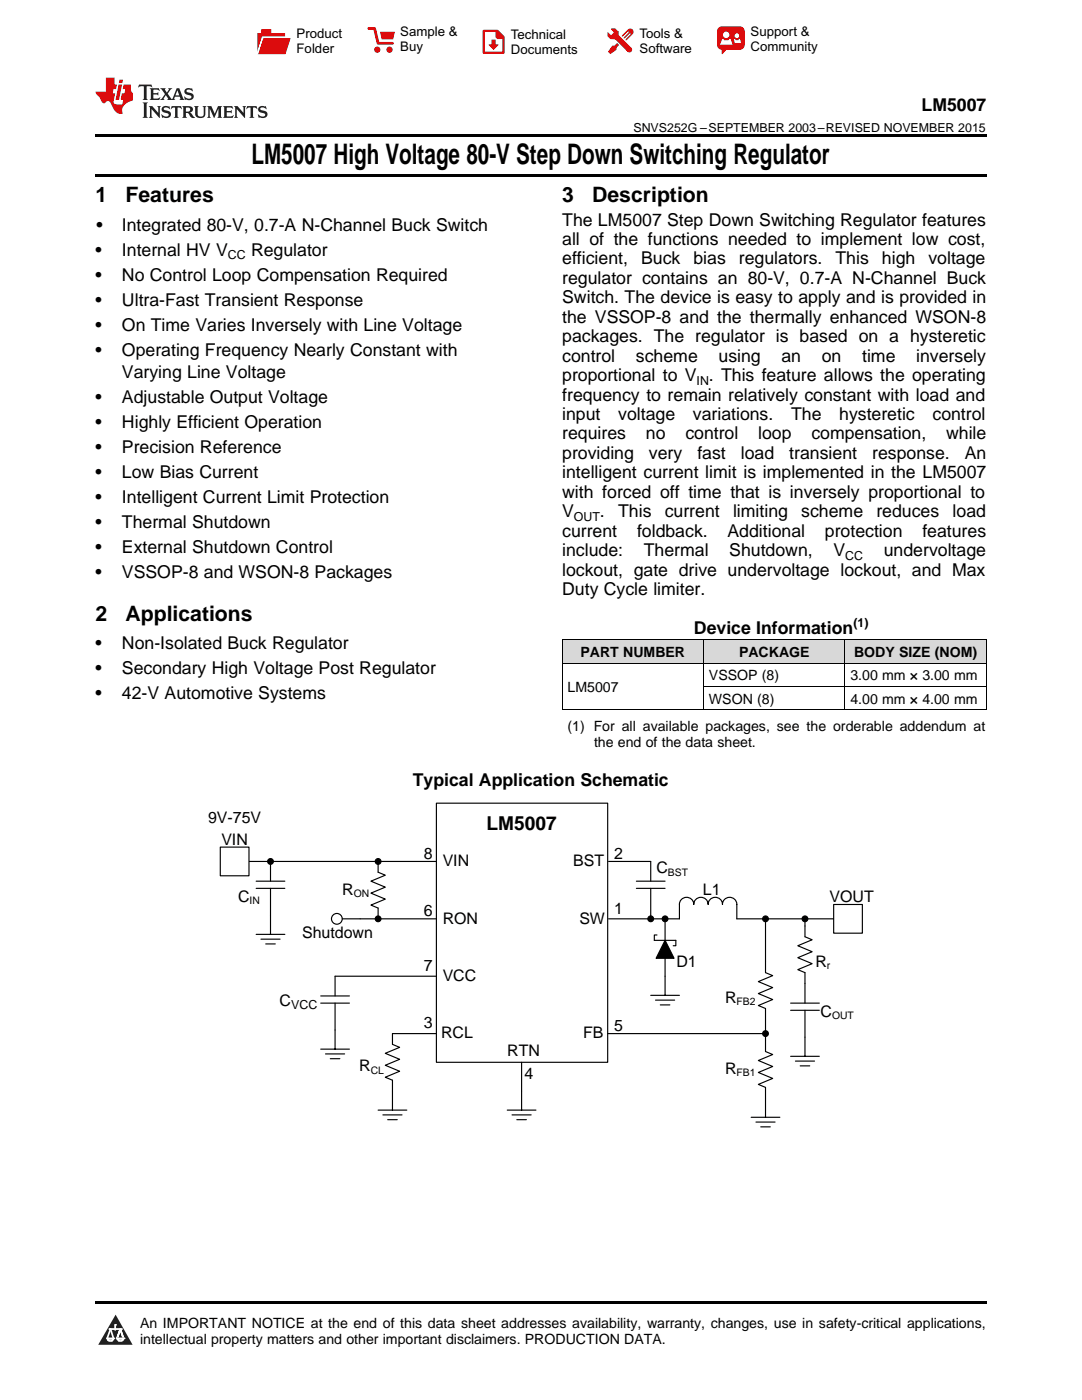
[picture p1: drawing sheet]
<svg xmlns="http://www.w3.org/2000/svg" width="216mm" height="279mm" viewBox="0 0 216 279" stroke-linecap="round" stroke-linejoin="round" font-family="sans-serif">
<defs><g id="words">
<text font-size="5.6" x="50.2" y="32.8">LM5007 High Voltage 80-V Step Down Switching Regulator</text>
<g font-size="4.2">
<text x="19" y="40.4">1</text>
<text x="25" y="40.4">Features</text>
<text x="112.2" y="40.4">3</text>
<text x="118.2" y="40.4">Description</text>
<text x="19" y="123.9">2</text>
<text x="25" y="123.9">Applications</text>
</g>
<text font-size="3.8" x="97.1" y="165.6">LM5007</text>
<g font-size="3.5">
<text x="183.9" y="22.2">LM5007</text>
<text x="19.2" y="46.1">•</text>
<text x="24.3" y="46.1">Integrated 80-V, 0.7-A N-Channel Buck Switch</text>
<text x="112.2" y="45">The LM5007 Step Down Switching Regulator features</text>
<text x="19" y="51.1">•</text>
<text x="24.3" y="51.1">Internal HV V</text>
<text x="50.1" y="51.1">Regulator</text>
<text x="112.2" y="48.9">all of the functions needed to implement low cost,</text>
<text x="112.2" y="52.8">efficient,</text>
<text x="127.9" y="52.8">Buck</text>
<text x="138.4" y="52.8">bias</text>
<text x="147.4" y="52.8">regulators.</text>
<text x="166.7" y="52.8">This</text>
<text x="176" y="52.8">high</text>
<text x="185.3" y="52.8">voltage</text>
<text x="19" y="56.1">•</text>
<text x="24.3" y="56.1">No Control Loop Compensation Required</text>
<text x="112.2" y="56.7">regulator contains an 80-V, 0.7-A N-Channel Buck</text>
<text x="19" y="61.1">•</text>
<text x="24.3" y="61.1">Ultra-Fast Transient Response</text>
<text x="112.2" y="60.5">Switch. The device is easy to apply and is provided in</text>
<text x="112.2" y="64.4">the VSSOP-8 and the thermally enhanced WSON-8</text>
<text x="19" y="66.1">•</text>
<text x="19" y="71.1">•</text>
<text x="24.3" y="66.1">On Time Varies Inversely with Line Voltage</text>
<text x="24.3" y="71.1">Operating Frequency Nearly Constant with</text>
<text x="112.2" y="68.3">packages. The regulator is based on a hysteretic</text>
<text x="24.3" y="75.4">Varying Line Voltage</text>
<text x="112.2" y="72.2">control</text>
<text x="112.2" y="76.1">proportional to V</text>
<text x="126.9" y="72.2">scheme</text>
<text x="141.5" y="76.1">. This feature allows the operating</text>
<text x="143.4" y="72.2">using</text>
<text x="155.9" y="72.2">an</text>
<text x="164" y="72.2">on</text>
<text x="172" y="72.2">time</text>
<text x="182.8" y="72.2">inversely</text>
<text x="19" y="80.4">•</text>
<text x="24.3" y="80.4">Adjustable Output Voltage</text>
<text x="112.2" y="79.9">frequency to remain relatively constant with load and</text>
<text x="112.2" y="83.8">input</text>
<text x="123.4" y="83.8">voltage</text>
<text x="138.3" y="83.8">variations.</text>
<text x="157.9" y="83.8">The</text>
<text x="167.5" y="83.8">hysteretic</text>
<text x="186.1" y="83.8">control</text>
<text x="19" y="85.4">•</text>
<text x="24.3" y="85.4">Highly Efficient Operation</text>
<text x="112.2" y="87.7">requires</text>
<text x="128.9" y="87.7">no</text>
<text x="136.8" y="87.7">control</text>
<text x="151.3" y="87.7">loop</text>
<text x="161.9" y="87.7">compensation,</text>
<text x="188.8" y="87.7">while</text>
<text x="19" y="90.4">•</text>
<text x="19" y="95.4">•</text>
<text x="24.3" y="90.4">Precision Reference</text>
<text x="24.3" y="95.4">Low Bias Current</text>
<text x="112.2" y="91.6">providing</text>
<text x="112.2" y="95.5">intelligent current limit is implemented in the LM5007</text>
<text x="129.5" y="91.6">very</text>
<text x="139.2" y="91.6">fast</text>
<text x="147.8" y="91.6">load</text>
<text x="157.5" y="91.6">transient</text>
<text x="174" y="91.6">response.</text>
<text x="192.5" y="91.6">An</text>
<text x="19" y="100.4">•</text>
<text x="24.3" y="100.4">Intelligent Current Limit Protection</text>
<text x="112.2" y="99.3">with forced off time that is inversely proportional to</text>
<text x="19" y="105.4">•</text>
<text x="24.3" y="105.4">Thermal Shutdown</text>
<text x="112.2" y="103.2">V</text>
<text x="112.2" y="107.1">current</text>
<text x="119.7" y="103.2">.</text>
<text x="123.3" y="103.2">This</text>
<text x="127.1" y="107.1">foldback.</text>
<text x="132.6" y="103.2">current</text>
<text x="145.2" y="107.1">Additional</text>
<text x="146.3" y="103.2">limiting</text>
<text x="159.9" y="103.2">scheme</text>
<text x="164.6" y="107.1">protection</text>
<text x="174.9" y="103.2">reduces</text>
<text x="184" y="107.1">features</text>
<text x="190.1" y="103.2">load</text>
<text x="19" y="110.4">•</text>
<text x="24.3" y="110.4">External Shutdown Control</text>
<text x="112.2" y="111">include:</text>
<text x="128.5" y="111">Thermal</text>
<text x="145.5" y="111">Shutdown,</text>
<text x="166.3" y="111">V</text>
<text x="176.4" y="111">undervoltage</text>
<text x="19" y="115.4">•</text>
<text x="24.3" y="115.4">VSSOP-8 and WSON-8 Packages</text>
<text x="112.2" y="114.9">lockout, gate drive undervoltage lockout, and Max</text>
<text x="112.2" y="118.7">Duty Cycle limiter.</text>
<text x="19" y="129.6">•</text>
<text x="24.3" y="129.6">Non-Isolated Buck Regulator</text>
<text x="138.5" y="126.5">Device Information</text>
<text x="19" y="134.6">•</text>
<text x="24.3" y="134.6">Secondary High Voltage Post Regulator</text>
<text x="19" y="139.6">•</text>
<text x="24.3" y="139.6">42-V Automotive Systems</text>
<text x="82.4" y="156.9">Typical Application Schematic</text>
</g>
<g font-size="3.2">
<text x="41.5" y="164.3">9V-75V</text>
<text x="44.2" y="168.6">VIN</text>
<text x="84.6" y="171.4">8</text>
<text x="88.3" y="172.9">VIN</text>
<text x="114.4" y="172.9">BST</text>
<text x="122.5" y="171.4">2</text>
<text x="68.3" y="178.6">R</text>
<text x="131" y="174.3">C</text>
<text x="140.2" y="178.6">L1</text>
<text x="47.5" y="180">C</text>
<text x="84.6" y="182.9">6</text>
<text x="88.3" y="184.3">RON</text>
<text x="115.6" y="184.3">SW</text>
<text x="122.5" y="182.3">1</text>
<text x="165.5" y="180">VOUT</text>
<text x="60.3" y="187.3">Shutdown</text>
<text x="84.6" y="193.8">7</text>
<text x="88.3" y="195.8">VCC</text>
<text x="135" y="192.9">D1</text>
<text x="162.7" y="192.9">R</text>
<text x="55.8" y="200.8">C</text>
<text x="144.7" y="200.1">R</text>
<text x="163.7" y="202.9">C</text>
<text x="84.6" y="205.2">3</text>
<text x="88" y="207.2">RCL</text>
<text x="116.4" y="207.2">FB</text>
<text x="122.5" y="205.8">5</text>
<text x="71.7" y="213.8">R</text>
<text x="101.2" y="210.8">RTN</text>
<text x="104.6" y="215.3">4</text>
<text x="144.7" y="214.4">R</text>
</g>
<g font-size="2.8">
<text x="115.8" y="131.1">PART NUMBER</text>
<text x="147.5" y="131.1">PACKAGE</text>
<text x="170.4" y="131.1">BODY SIZE (NOM)</text>
<text x="141.5" y="135.8">VSSOP (8)</text>
<text x="169.7" y="135.8">3.00 mm × 3.00 mm</text>
<text x="113.2" y="138.1">LM5007</text>
<text x="141.5" y="140.4">WSON (8)</text>
<text x="169.7" y="140.4">4.00 mm × 4.00 mm</text>
<text x="113.2" y="145.9">(1) For all available packages, see the orderable addendum at</text>
<text x="118.5" y="149.1">the end of the data sheet.</text>
<text x="27.9" y="265">An IMPORTANT NOTICE at the end of this data sheet addresses availability, warranty, changes, use in safety-critical applications,</text>
<text x="27.9" y="268.2">intellectual property matters and other important disclaimers. PRODUCTION DATA.</text>
</g>
<g font-size="2.6">
<text x="59.2" y="7.6">Product</text>
<text x="59.2" y="10.6">Folder</text>
<text x="79.9" y="7.3">Sample &amp;</text>
<text x="79.9" y="10.2">Buy</text>
<text x="101.9" y="7.8">Technical</text>
<text x="101.9" y="10.8">Documents</text>
<text x="127.6" y="7.6">Tools &amp;</text>
<text x="127.6" y="10.6">Software</text>
<text x="149.8" y="7.2">Support &amp;</text>
<text x="149.8" y="10.2">Community</text>
</g>
<g font-size="2.5">
<text x="126.4" y="26.3">SNVS252G –SEPTEMBER 2003–REVISED NOVEMBER 2015</text>
<text x="45.5" y="51.8">CC</text>
<text x="139" y="76.8">IN</text>
<text x="114.5" y="103.9">OUT</text>
<text x="168.7" y="111.7">CC</text>
<text x="170.3" y="125.1">(1)</text>
<text x="58.1" y="201.3">VCC</text>
</g>
<g font-size="2.1">
<text x="70.6" y="179">ON</text>
<text x="133.3" y="174.7">BST</text>
<text x="49.8" y="180.5">IN</text>
<text x="165" y="193.4">r</text>
<text x="147" y="200.5">FB2</text>
<text x="166" y="203.4">OUT</text>
<text x="74" y="214.3">CL</text>
<text x="147" y="214.8">FB1</text>
</g>
</g></defs>
<g fill="#d8d8d8">
<path d="M112.2 127.7h28.2v4.7h-28.2z"/>
<path d="M140.4 127.7h28.2v4.7h-28.2z"/>
<path d="M168.6 127.7h28.2v4.7h-28.2z"/>
</g>
<path d="M23.1 262.4l3.4 6h-6.9z" fill="#231f20"/>
<path d="M21.4 267.1h1.2l-.3 .5h-.3a.55 .55 0 0 1-.6-.5z" fill-rule="evenodd" fill="#fff"/>
<path d="M21.4 267.1h1.2l-.3 .5h-.3a.55 .55 0 0 1-.6-.5z" fill="none" stroke="#231f20" stroke-width=".34"/>
<path d="M21.4 267.1l1.2 .1-.3 .4h-.5z" fill="none" stroke="#fff" stroke-width=".34"/>
<path d="M23 265.3h.1" fill="none" stroke="#fff" stroke-width=".34"/>
<path d="M23 264.4v.9z" fill="#fff"/>
<path d="M23 264.4v.9z" fill="none" stroke="#fff" stroke-width=".34"/>
<circle cx="23" cy="264.4" r=".17" fill="#fff"/>
<path d="M21.9 265.2h.1" fill="none" stroke="#fff" stroke-width=".34"/>
<path d="M21.9 265.2h2.3z" fill="#fff"/>
<path d="M21.9 265.2h2.3z" fill="none" stroke="#fff" stroke-width=".34"/>
<circle cx="24.2" cy="265.2" r=".17" fill="#fff"/>
<path d="M23.3 267.1h.1" fill="none" stroke="#fff" stroke-width=".34"/>
<path d="M24 265.2l-.7 1.9z" fill="#fff"/>
<path d="M24 265.2l-.7 1.9z" fill="none" stroke="#fff" stroke-width=".34"/>
<path d="M24 265.2l.7 1.9z" fill="#fff"/>
<path d="M24 265.2l.7 1.9z" fill="none" stroke="#fff" stroke-width=".34"/>
<path d="M24.6 267.1h.1" fill="none" stroke="#fff" stroke-width=".34"/>
<circle cx="21.4" cy="267.1" r=".17" fill="#fff"/>
<path d="M22.1 265.2l-.7 1.9z" fill="#fff"/>
<path d="M22.1 265.2l-.7 1.9z" fill="none" stroke="#fff" stroke-width=".34"/>
<path d="M22.1 265.2l.5 1.9z" fill="#fff"/>
<path d="M22.1 265.2l.5 1.9z" fill="none" stroke="#fff" stroke-width=".34"/>
<circle cx="22.6" cy="267.1" r=".17" fill="#fff"/>
<path d="M23.4 267.1h1.3a.65 .65 0 0 1-.7 .5 .65 .65 0 0 1-.6-.5z" fill-rule="evenodd" fill="#fff"/>
<path d="M23.4 267.1h1.3a.65 .65 0 0 1-.7 .5 .65 .65 0 0 1-.6-.5z" fill="none" stroke="#231f20" stroke-width=".34"/>
<path d="M23.4 267.1h1.3l-.4 .5h-.6z" fill="none" stroke="#fff" stroke-width=".34"/>
<path d="M23.3 267.1h.1" fill="none" stroke="#fff" stroke-width=".34"/>
<circle cx="24.7" cy="267.1" r=".17" fill="#fff"/>
<path d="M19 259.7h177.8v.5h-177.8z" fill="#000"/>
<path d="M87.1 160.3h34.2v51.7h-34.2z" fill-rule="evenodd" fill="#fff"/>
<g fill="none" stroke="#000" stroke-width=".23">
<path d="M87.1 160.3h34.2v51.7h-34.2zM121.4 171.9h8.4v4M127 177.3h5.7M127 175.9h5.7M129.8 177.3v6.1M64 198.8h5.7M87.1 194.8h-20.2v4M121.4 183.4h14.2v-2.9a1.43 1.43 0 0 1 1.4-1.4 1.43 1.43 0 0 1 1.4 1.4 1.43 1.43 0 0 1 1.5-1.4 1.43 1.43 0 0 1 1.4 1.4 1.43 1.43 0 0 1 1.4-1.4 1.43 1.43 0 0 1 1.5 1.4 1.43 1.43 0 0 1 1.4-1.4 1.43 1.43 0 0 1 1.4 1.4v2.9h22.2M160.6 184.8v2.2l1.5 .5-2.9 1.2 2.9 1.2-2.9 1.2 2.9 1.2-2.9 1.2 1.4 .6v6.1M64 200.2h5.7M64 209.4h5.7M65 210.3h3.8"/>
<path d="M65.9 211.3h1.9M66.9 200.2v9.2M87.1 206.3h-8.8v2.1l1.4 .6-2.8 1.2 2.8 1.2-2.8 1.2 2.8 1.2-2.8 1.2 1.4 .6v5.9M104.1 212v9.5M157.8 201.6h5.7M157.8 200.2h5.7M157.8 210.8h5.7M158.7 211.8h3.8M159.7 212.7h1.9M160.6 201.6v9.2M75.4 221.5h5.8M76.4 222.5h3.8"/>
<path d="M77.4 223.5h1.9M101.2 221.5h5.7M102.2 222.5h3.8M103.1 223.5h1.9"/>
<circle cx="129.8" cy="183.4" r=".57"/>
</g>
<circle cx="129.8" cy="183.4" r=".57" fill="#000"/>
<path d="M166.3 180.5h5.8v5.7h-5.8z" fill-rule="evenodd" fill="#fff"/>
<g fill="none" stroke="#000" stroke-width=".23">
<path d="M46.8 171.9h40.3M51.1 177.3h5.7M51.1 175.9h5.7M54 171.9v4M54 177.3v9.2M75.4 171.9v2.2l1.5 .6-2.9 1.2 2.9 1.2-2.9 1.1 2.9 1.2-2.9 1.2 1.4 .6v2.2M51.1 186.5h5.7M52.1 187.4h3.8M53 188.4h1.9M71.9 183.4h15.2M152.7 183.4v10.7l1.5 .6-2.9 1.2 2.9 1.2-2.9 1.2 2.9 1.2-2.9 1.2 1.4 .6v8.6l1.5 .6-2.9 1.1 2.9 1.2-2.9 1.2 2.9 1.2-2.9 1.2 1.4 .6v6M160.6 183.4v1.4"/>
<path d="M166.3 180.5h5.8v5.7h-5.8zM121.3 206.3h31.4M149.9 223h5.7M150.8 223.9h3.9M151.8 224.9h1.9"/>
<circle cx="54" cy="171.9" r=".57"/>
<circle cx="75.4" cy="171.9" r=".57"/>
<circle cx="75.4" cy="183.4" r=".57"/>
<circle cx="152.7" cy="183.4" r=".57"/>
<circle cx="160.6" cy="183.4" r=".57"/>
<circle cx="152.7" cy="206.3" r=".57"/>
</g>
<g fill="#000">
<circle cx="54" cy="171.9" r=".57"/>
<circle cx="75.4" cy="171.9" r=".57"/>
<circle cx="75.4" cy="183.4" r=".57"/>
<circle cx="152.7" cy="183.4" r=".57"/>
<circle cx="160.6" cy="183.4" r=".57"/>
<circle cx="152.7" cy="206.3" r=".57"/>
</g>
<path d="M44 169.1h5.7v5.7h-5.7z" fill-rule="evenodd" fill="#fff"/>
<path d="M44 169.1h5.7v5.7h-5.7z" fill="none" stroke="#000" stroke-width=".23"/>
<circle cx="67.2" cy="183.4" r="1.07" fill="#fff"/>
<g fill="none" stroke="#000" stroke-width=".23">
<path d="M68.3 183.4h3.6M129.8 198.6h5.8M130.6 187.7h4.3M130.8 199.6h3.8M132.7 187.7l1.8 3.5h-3.6zM132.7 183.4v15.2M131.8 200.6h1.9"/>
<circle cx="67.2" cy="183.4" r="1.07"/>
<circle cx="132.7" cy="183.4" r=".57"/>
</g>
<g fill="#000">
<path d="M132.7 187.7l1.8 3.5h-3.6z" fill-rule="evenodd"/>
<circle cx="132.7" cy="183.4" r=".57"/>
</g>
<path d="M130.6 187.7v-1.1h.5M134.9 187.7v1h-.8" fill="none" stroke="#000" stroke-width=".23" stroke-dasharray="1.6 1.1"/>
<path d="M112.2 132.3h84.6M112.2 127.7h84.6M112.2 127.7v14M140.4 127.7v14M140.4 137h56.4M168.6 127.7v14M196.8 127.7v14M112.2 141.7h84.6" fill="none" stroke="#000" stroke-width=".2"/>
<path d="M19 34.8h177.8v.5h-177.8zM19 26.8h177.8v.6h-177.8z" fill="#000"/>
<path d="M27.7 16.9l-.1 .6 .6-.3h.5v.2v2.2l-.2 .4h1l-.2-.4v-2.2v-.2h.5l.6 .3-.2-.6zM29.9 17.6l.2 .4v1.6l-.2 .4h1.9l.1-.6a1.09 1.09 0 0 1-1.3 .1v-.6h.6l.4 .2v-.7l-.2 .2h-.8v-.6l.2-.1a1.01 1.01 0 0 1 1 .3l-.1-.6zM32 17.6l.9 1.2-1 1.2h.9l-.2-.3 .5-.7 .5 .7-.3 .3h1.7l-.2-.3 .1-.4h1l.1 .4-.2 .3h1l-.3-.4-.7-2h-.5l-1 2.2-.8-1.1 .9-1.1h-.9l.2 .2-.4 .7-.4-.7 .2-.2zM35.4 18l.4 1h-.8zM37 17.7a.66 .66 0 0 0-.2 .8 .66 .66 0 0 0 .6 .4l.7 .2 .1 .2a.8 .8 0 0 1-.7 .4 .8 .8 0 0 1-.7-.5l.1 .8 .2-.2a.94 .94 0 0 0 1.1 .1 .94 .94 0 0 0 .4-.9 1.48 1.48 0 0 0-1.3-.6v-.4a1.1 1.1 0 0 1 1.2 .2l-.2-.6-.2 .1-.5-.1zM28.5 20.4l.2 .4v2.3l-.2 .4h1l-.2-.4v-2.3l.2-.4zM29.7 21.2l.2 .4v1.5l-.2 .4h.8l-.3-.4 .1-1.3 1.6 1.8v-2l.2-.4h-.7l.2 .2v1.1l-1.2-1.3zM32.5 21.3a.66 .66 0 0 0-.2 .8 .66 .66 0 0 0 .6 .4l.6 .2 .2 .2a.8 .8 0 0 1-.8 .4 .8 .8 0 0 1-.7-.5l.2 .7 .2-.1a.94 .94 0 0 0 1 .1 .94 .94 0 0 0 .5-1 1.47 1.47 0 0 0-1.3-.6l-.1-.3a1.1 1.1 0 0 1 1.3 .2l-.2-.6-.2 .1-.5-.2zM34.3 21.2l-.2 .6a.64 .64 0 0 1 .8-.3v1.6l-.2 .4h1l-.3-.4 .1-1.6a.66 .66 0 0 1 .8 .3l-.2-.6zM36.3 21.2l.3 .4v1.5l-.3 .4h1l-.2-.2v-.7h.5l.1 .1a.8 .8 0 0 0 1.2 .7l-1-1a.62 .62 0 0 0 .6-.5 .62 .62 0 0 0-.6-.7zM37.1 21.5h.1a.48 .48 0 0 1 .6 0 .48 .48 0 0 1 .1 .6l-.2 .1-.6 .1zM38.7 21.2l.2 .2a2.29 2.29 0 0 0 .4 2 1.05 1.05 0 0 0 1.7-.7v-1.3l.2-.2h-.8l.2 .4v1.1a.61 .61 0 0 1-.6 .6 .61 .61 0 0 1-.6-.6v-1.1l.3-.4zM41.3 21.2l.3 .4v1.5l-.3 .4h.8l-.2-.4v-1.4l.8 1.9 .9-1.9v1.4l-.2 .4h.9l-.2-.4v-1.5l.2-.4h-.8l-.7 1.5-.6-1.5zM44.5 21.2l.2 .4v1.5l-.2 .4h1.9l.2-.6a1.1 1.1 0 0 1-1.4 .2v-.7h.6l.4 .2v-.6l-.2 .1-.8 .1v-.6l.2-.1a1.02 1.02 0 0 1 1.1 .2l-.2-.5zM46.7 21.2l.2 .4v1.5l-.2 .4h.8l-.3-.4 .1-1.3 1.6 1.8v-2l.2-.4h-.7l.2 .2v1.1l-1.2-1.3zM49.3 21.2l-.1 .6a.64 .64 0 0 1 .8-.3v1.6l-.3 .4h1l-.2-.4v-1.6a.66 .66 0 0 1 .8 .3l-.1-.6zM51.7 21.3a.66 .66 0 0 0-.2 .7 .66 .66 0 0 0 .7 .5l.6 .2 .1 .2a.8 .8 0 0 1-.7 .4 .8 .8 0 0 1-.7-.5l.1 .7 .2-.1a.94 .94 0 0 0 1.1 .1 .94 .94 0 0 0 .4-1 1.48 1.48 0 0 0-1.2-.6l-.1-.3a1.1 1.1 0 0 1 1.2 .2l-.2-.6-.1 .1-.6-.2z" fill="#231f20"/>
<path d="M21.1 15.5v2.8h-2v.4l.9 .9a.96 .96 0 0 0 1 1 .59 .59 0 0 1 .5-.4 .59 .59 0 0 1 .5 .3l.4 .8a1.61 1.61 0 0 0 2.1 1.3 1.63 1.63 0 0 1 1.1-2.2l.9-.3v-1.5a1.6 1.6 0 0 1-.4-1.7h-1.4l-.2 .9h.5l-.2 .8h-.5l-.2 1v.3h.5l-.2 .9h-.7a.74 .74 0 0 1-1-.6l.3-1.6h-.5l.2-.8h.5l.1-.9h-.4v-1.4zM23.7 16.9l-.7 3h.8l.6-3zM23.8 15.9l-.1 .7h.7l.2-.7z" fill="#ee1d23"/>
<g fill="#d60000">
<path d="M52.1 5.8h2v.8h2.8v4.2h-5.5v-4.2h.7z" fill-rule="evenodd"/>
<path d="M52.4 7.5h5.6l-1 3.3h-5.6z" fill-rule="evenodd"/>
</g>
<path d="M52.4 7.4h5.7l-.1 .1h-5.5l-1.1 3.3z" fill-rule="evenodd" fill="#fff"/>
<path d="M52.4 7.4h5.7l-.1 .1h-5.5l-1.1 3.3z" fill="none" stroke="#fff" stroke-width=".2"/>
<path d="M73.6 5.7h1.1l.7 2.9h2.9" fill="none" stroke="#d60000" stroke-width=".55"/>
<g fill="#d60000">
<path d="M75.8 6.3h3l-.4 1.6h-2.2z" fill-rule="evenodd"/>
<circle cx="75.3" cy="9.9" r=".62"/>
<circle cx="77.7" cy="9.9" r=".62"/>
</g>
<path d="M96.5 6.2h2.7l1.3 1.2v3.1h-4z" fill="none" stroke="#d60000" stroke-width=".44"/>
<g fill="#d60000">
<path d="M98.1 7.9h.8v1h.5l-.9 1.1-1-1v-.1h.6z" fill-rule="evenodd"/>
<path d="M98.9 6.2h.3l1.3 1.2v.4h-1.3l-.3-.4z" fill-rule="evenodd"/>
<path d="M121.9 5.7h.8l.7 .6 .1 .7 2.5 2.5-.8 .8-2.3-2.3-1.1-.2-.6-.6v-.8l.7 .6 .5-.4v-.2l-.5-.5z" fill-rule="evenodd"/>
<path d="M122.2 9.1h.4l.5-.5 .4 .4-.5 .5v.4l-1.2 .9-.5-.5z" fill-rule="evenodd"/>
<path d="M125.3 5.9a.67 .67 0 0 1 .9 0 .67 .67 0 0 1 0 .9z" fill-rule="evenodd"/>
<path d="M125.3 5.9l.9 .9-1.2 1.2h-.2v-.2l1-.9v-.2h-.2l-.9 1h-.2v-.2l.9-1 .1-.2h-.3l-.9 1h-.2v-.2z" fill-rule="evenodd"/>
<circle cx="125.6" cy="9.9" r=".54"/>
</g>
<path d="M123.3 6.3v.7" fill="none" stroke="#d60000" stroke-width=".2"/>
<g fill="#d60000">
<path d="M143.4 5.5l.6-.2h3.6a.95 .95 0 0 1 1 .9v2.8a.95 .95 0 0 1-1 .9h-3.6a.95 .95 0 0 1-.9-.9v-2.8z" fill-rule="evenodd"/>
<path d="M144 9.9h.9l-.7 .9h-.2z" fill-rule="evenodd"/>
</g>
<g fill="#fff">
<path d="M146.6 8.6h1.3z"/>
<path d="M144.1 7.8h.3l.1 .2h.8l.2-.2h.3l.4 1.1h-2.5z" fill-rule="evenodd"/>
<path d="M146.4 7.8h.3l.1 .2h.5l.2-.2h.2l.2 .8h-1.3z" fill-rule="evenodd"/>
<circle cx="144.9" cy="6.9" r=".65"/>
<circle cx="147" cy="7.1" r=".48"/>
</g>
<use href="#words"/>
</svg>
